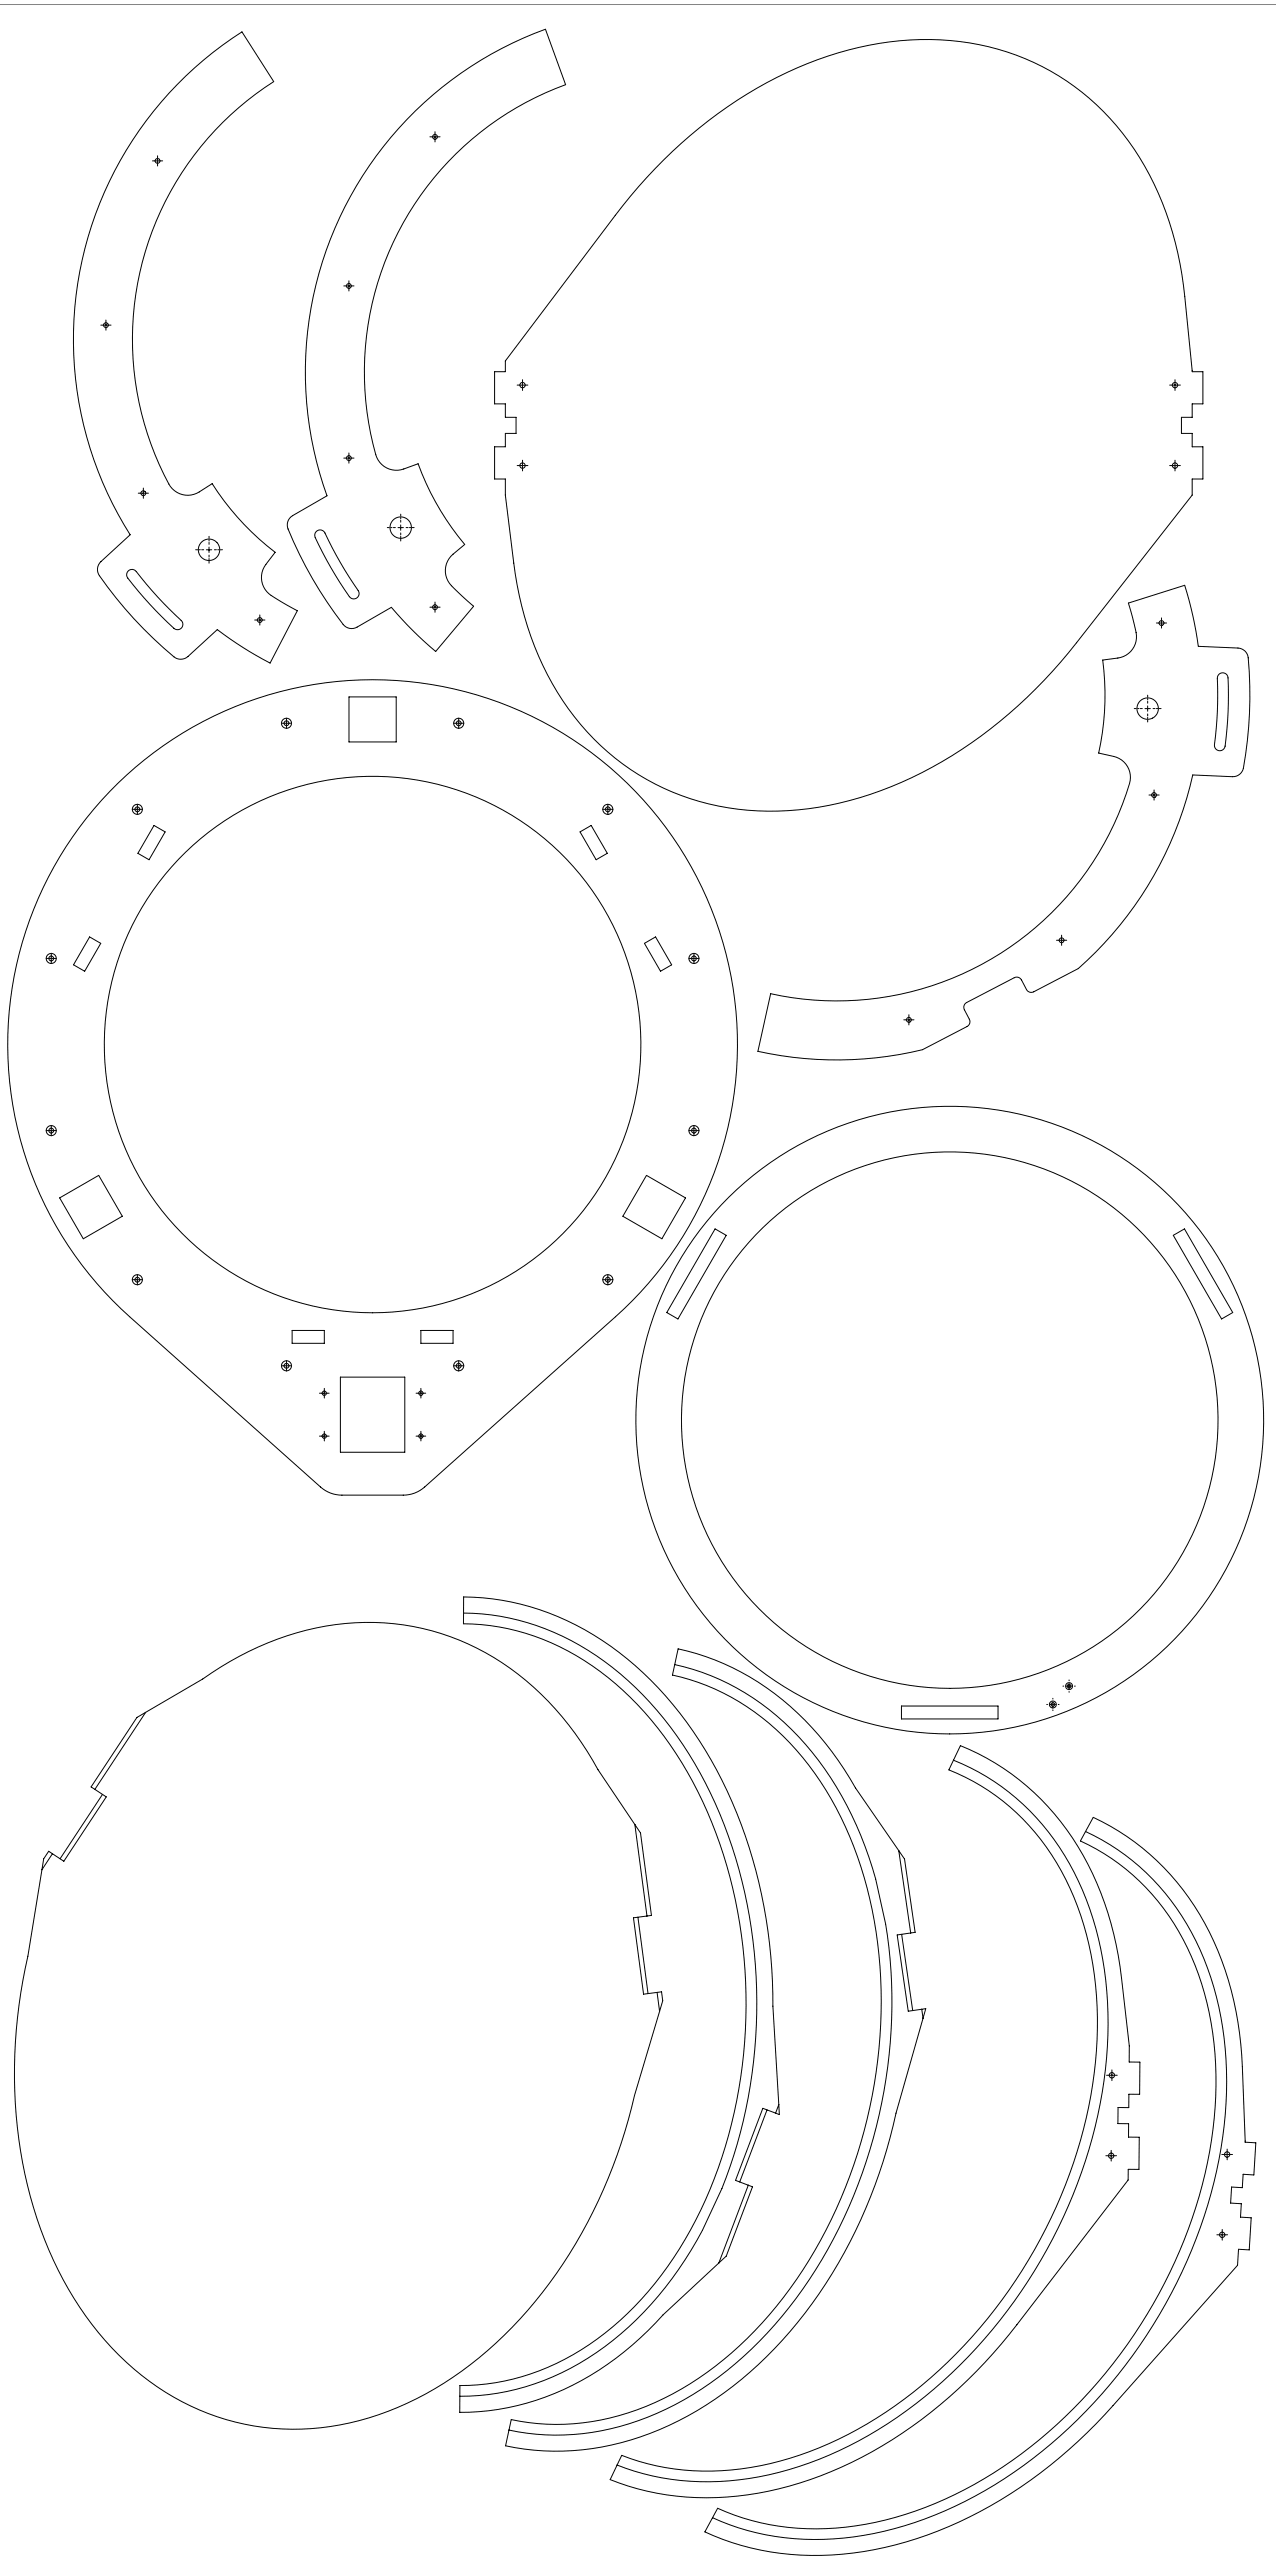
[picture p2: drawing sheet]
<svg xmlns="http://www.w3.org/2000/svg" width="1189mm" height="2400mm" viewBox="0 0 1189 2400" stroke-linecap="round" stroke-linejoin="round" font-family="sans-serif">
<path d="M0 4h1189" fill="none" stroke="#808080" stroke-width=".93"/>
<g fill="none" stroke="#000" stroke-width=".93" stroke-dasharray="15.2 1.3 1.3 1.3">
<path d="M403 128h-2M405 125v-2M405 130v2M408 128h2M144 150h-2M147 147v-2M147 152v3M149 150h3M323 266h-3M325 264v-2M325 269v2M328 266h2"/>
<path d="M96 303h-2M99 301v-3M99 306v2M101 303h2M484 359h-2M487 356v-2M489 359h3M1092 359h-2M1095 356v-2M1097 359h3M487 361v3M1095 361v3"/>
<path d="M323 427h-3M325 424v-2M325 429v3M328 427h2M484 434h-2M487 431v-2M487 436v3M489 434h3M1092 434h-2M1095 431v-2M1095 436v3M1097 434h3"/>
<path d="M131 460h-2M134 457v-2M136 460h2M134 462v2M240 578h-3M242 575v-2M245 578h2M403 566h-2M405 563v-2M405 568v3M408 566h2M1082 578v-2"/>
<path d="M242 580v3M1080 581h-2M1082 583v2M1085 581h2M264 674h-2M267 672v-3M267 677v2M269 674h3M425 674h-2M427 672v-3M427 677v2M430 674h2"/>
<path d="M1075 738v-2M126 754h-3M128 752v-2M128 757v2M131 754h2M564 754h-2M566 752v-2M566 757v2M569 754h2M1073 741h-2M1075 743v3M1078 741h2"/>
<path d="M987 876h-3M989 874v-2M989 879v2M992 876h2M45 893h-2M48 891v-2M48 896v2M50 893h3M644 893h-2M647 891v-2M647 896v2M649 893h2"/>
<path d="M844 951h-2M847 948v-2M847 953v2M849 951h3M45 1054h-2M48 1051v-2M48 1056v3M50 1054h3M644 1054h-2M647 1051v-2M647 1056v3M649 1054h2"/>
<path d="M126 1193h-3M128 1190v-2M128 1195v2M131 1193h2M564 1193h-2M566 1190v-2M566 1195v2M569 1193h2M264 1273h-2M267 1270v-2M267 1275v3M269 1273h3"/>
<path d="M425 1273h-2M427 1270v-2M427 1275v3M430 1273h2M300 1299h-2M302 1296v-2M305 1299h2M390 1299h-2M392 1296v-2M395 1299h2M302 1301v2M392 1301v2"/>
<path d="M300 1339h-2M302 1336v-2M305 1339h2M390 1339h-2M392 1336v-2M395 1339h2M302 1341v2M392 1341v2M991 1572h-1M996 1567v-1M996 1577h.1M1001 1572h1"/>
<path d="M976 1589h-1M981 1584v-1M981 1594h.1M986 1589h1M1034 1934h-3M1036 1932v-3M1036 1937v2M1039 1934h2M1033 2009h-3M1035 2007v-3M1035 2012v2M1038 2009h2"/>
<path d="M1141 2008h-3M1143 2006v-3M1143 2011v2M1146 2008h2M1136 2083h-2M1139 2080v-2M1139 2085v3M1141 2083h3"/>
</g>
<path d="M368 492h-7M373 487v-8M373 497v7M378 492h8M190 512h-8M195 507v-7M195 517v8M200 512h7M1069 655v-7M1064 660h-7M1069 665v8M1074 660h8" fill="none" stroke="#000" stroke-width=".93" stroke-dasharray="15.2 1.3 1.3 1.3" stroke-dashoffset="13.4"/>
<g fill="none" stroke="#000" stroke-width=".93">
<path d="M165 79a340 340 0 0 1 60-49l30 46a285 285 0 0 0-96 377 20 20 0 0 0 27 5l12-7a249 249 0 0 0 58 64l-8 11a20 20 0 0 0 8 31l21 12-25 49a342 342 0 0 1-50-31l-27 25a10 10 0 0 1-13 0 376 376 0 0 1-70-77l-1-5 2-5 28-27a340 340 0 0 1 44-419zM387 104a341 341 0 0 1 121-77l19 52a285 285 0 0 0-176 347 20 20 0 0 0 25 11l14-5a251 251 0 0 0 43 75l-11 10a20 20 0 0 0 1 31l18 17-35 42a341 341 0 0 1-41-41l-32 19a10 10 0 0 1-13-3 377 377 0 0 1-52-91v-5l3-4 34-20a340 340 0 0 1 82-358zM403 128h5M405 125v5M144 150h5M147 147v5M618 149a386 386 0 0 1 182-105 246 246 0 0 1 187 27 249 249 0 0 1 106 146l5 19 5 30 8 80h10v30h-10v13h-10v15h10v12h10v30h-10v15l-108 138a424 424 0 0 1-182 138 271 271 0 0 1-178 7 233 233 0 0 1-141-133 314 314 0 0 1-23-86l-8-64v-15h-10v-30h10v-12h10v-15h-10v-13h-10v-30h10v-10l109-144 15-18zM323 267h5M325 264v5M96 303h5M99 301v5M484 359h5"/>
<path d="M487 356v5M1092 359h5M1095 356v5M323 427h5M325 424v5M484 434h5M487 431v5M1092 434h5M1095 431v5M131 460h5M134 457v5M294 496a5 5 0 0 1 9 1 387 387 0 0 0 31 55 5 5 0 0 1-2 6 5 5 0 0 1-6-2 339 339 0 0 1-33-56z"/>
<path d="M371 492h5M373 489v5M192 512h5M195 510v5M119 532a5 5 0 0 1 8 1 381 381 0 0 0 43 46 5 5 0 0 1-1 7 5 5 0 0 1-7 0 344 344 0 0 1-44-48 5 5 0 0 1 1-6zM240 578h5M242 575v5M403 566h5M405 563v5M1051 562l53-16a347 347 0 0 1 13 56l37 2a10 10 0 0 1 9 9 379 379 0 0 1-5 104l-3 5-5 2-39-2a340 340 0 0 1-106 181l-42 21a5 5 0 0 1-7-2l-4-9a5 5 0 0 0-7-2l-44 23a5 5 0 0 0-2 7l4 9a5 5 0 0 1-2 7l-41 21a340 340 0 0 1-154 2l12-54a285 285 0 0 0 335-198 20 20 0 0 0-15-23l-14-3a249 249 0 0 0 4-87l14-2a20 20 0 0 0 16-27zM1082 578v5M1080 581h5"/>
<path d="M1136 628a5 5 0 0 1 5-1 5 5 0 0 1 3 5 340 340 0 0 1-3 65 5 5 0 0 1-6 3 5 5 0 0 1-3-6 375 375 0 0 0 2-63zM325 650h44v42h-44zM1069 658v5M264 674h5M267 672v5M425 674h5M427 672v5M1067 660h5M110 730a340 340 0 0 1 486 12 340 340 0 0 1-22 485l-178 159a30 30 0 0 1-20 8h-57a30 30 0 0 1-20-8l-178-159a340 340 0 0 1-11-497zM1075 739v4M125 754h5M128 752v5"/>
<path d="M564 754h5M566 752v5M1073 741h5M144 769l10 6-15 26-11-6zM540 775l11-6 15 26-11 6zM84 873l10 6-15 26-10-6zM600 879l11-6 15 26-11 6zM987 876h5M989 874v5M45 893h5M48 891v5M644 893h5"/>
<path d="M647 891v5M844 951h5M847 948v5M45 1054h5M48 1051v5M644 1054h5M647 1051v5M602 1095l37 21-22 39-37-21zM56 1116l36-21 22 39-36 21zM666 1145l11 6-45 78-11-6zM1093 1151l11-6 45 78-11 6zM125 1193h5"/>
<path d="M128 1190v5M564 1193h5M566 1190v5M272 1240h30v12h-30zM392 1240h30v12h-30zM264 1273h5M267 1270v5M425 1273h5M427 1270v5M300 1299h5M302 1296v5M317 1284h60v70h-60z"/>
<path d="M390 1299h5M392 1296v5M300 1339h5M302 1336v5M390 1339h5M392 1336v5M432 1503a233 233 0 0 1 160 70 375 375 0 0 1 99 180 474 474 0 0 1-18 287 382 382 0 0 1-35 66 282 282 0 0 1-131 113 213 213 0 0 1-79 14M629 1551a229 229 0 0 1 134 90 332 332 0 0 1 53 110 418 418 0 0 1 14 86 470 470 0 0 1-95 314 317 317 0 0 1-140 105 220 220 0 0 1-121 9M994 1572h5M996 1569v5M136 1596l-48 72M840 1590h90v12h-90z"/>
<path d="M979 1589h5M981 1586v5M895 1627a234 234 0 0 1 127 128 311 311 0 0 1 23 88l7 64v15h10v30h-10v12h-10v15h10v13h10l-1 30h-10v10l-103 135a424 424 0 0 1-193 144 268 268 0 0 1-178 3l-8-3 10-23a236 236 0 0 0 157 3 382 382 0 0 0 170-113 458 458 0 0 0 116-267 303 303 0 0 0-33-167 206 206 0 0 0-105-94zM888 1641a221 221 0 0 1 124 129 347 347 0 0 1 13 191 471 471 0 0 1-189 292 323 323 0 0 1-166 60 229 229 0 0 1-95-15M88 1668l-3-3 43-64 61-36a264 264 0 0 1 169-52 234 234 0 0 1 166 87l17 24 16 25 40 59 10 77-4 1M88 1668l11 7-40 60-10-7M95 1672l-39 60M1019 1694a235 235 0 0 1 123 142 321 321 0 0 1 16 90l2 71h10l-2 30h-10v12l-10-1-1 15 10 1-1 12 10 1-2 30-10-1-1 15-116 131a422 422 0 0 1-193 127 269 269 0 0 1-179-6l-8-3 12-22a236 236 0 0 0 156 11 385 385 0 0 0 183-112 457 457 0 0 0 122-253 303 303 0 0 0-23-168 206 206 0 0 0-100-100zM592 1701l11 85M1012 1707a221 221 0 0 1 116 136 347 347 0 0 1 3 191 470 470 0 0 1-213 287 315 315 0 0 1-169 46 225 225 0 0 1-85-20M49 1728l-10 15M49 1728l-4-3-4 8-2 10"/>
<path d="M837 1725l-40-59a265 265 0 0 0-131-119 221 221 0 0 0-34-10l-5 24a221 221 0 0 1 132 92 360 360 0 0 1 62 190 459 459 0 0 1-98 307 301 301 0 0 1-138 99 209 209 0 0 1-109 6l-5 25a246 246 0 0 0 179-33 387 387 0 0 0 142-158 489 489 0 0 0 43-119l28-98-4 1M837 1725l12 77M837 1725l6 8 10 68-17 2 10 72 13-2M39 1743l-13 80a452 452 0 0 0 16 264 291 291 0 0 0 112 143 229 229 0 0 0 208 17 342 342 0 0 0 150-119 473 473 0 0 0 79-175l27-88-2-9-4 1M594 1787l10 71M603 1786l-13 1 10 72 12-2M840 1803l10 71M612 1857l3 18M859 1873l1 8M1034 1934h5M1036 1932v5M715 1967l-26 67"/>
<path d="M723 1970l3 1-6-101a456 456 0 0 0-68-248 298 298 0 0 0-132-115 228 228 0 0 0-88-19v25a220 220 0 0 1 149 63 360 360 0 0 1 99 173 459 459 0 0 1-32 320 300 300 0 0 1-114 126 210 210 0 0 1-105 28l-1 25a246 246 0 0 0 169-69l21-21 59-55 24-65-4-1M723 1970l-12-5-26 67 12 5M726 1962l-3 8M1033 2009h5M1035 2007v5M1141 2008h5M1143 2006v5M697 2037l-27 72M1136 2083h5M1139 2080v5"/>
<circle cx="405" cy="128" r="2.3"/>
<circle cx="147" cy="150" r="2.2"/>
<circle cx="325" cy="267" r="2.3"/>
<circle cx="99" cy="303" r="2.3"/>
<circle cx="487" cy="359" r="2.5"/>
<circle cx="1095" cy="359" r="2.5"/>
<circle cx="325" cy="427" r="2.3"/>
<circle cx="487" cy="434" r="2.5"/>
<circle cx="1095" cy="434" r="2.5"/>
<circle cx="134" cy="460" r="2.3"/>
<circle cx="373" cy="492" r="10"/>
<circle cx="195" cy="512" r="10"/>
<circle cx="242" cy="578" r="2.3"/>
<circle cx="405" cy="566" r="2.3"/>
<circle cx="1082" cy="581" r="2.2"/>
<circle cx="267" cy="674" r="5"/>
<circle cx="267" cy="674" r="2.3"/>
<circle cx="427" cy="674" r="5"/>
<circle cx="427" cy="674" r="2.3"/>
<circle cx="1069" cy="660" r="10"/>
<circle cx="128" cy="754" r="5"/>
<circle cx="128" cy="754" r="2.3"/>
<circle cx="566" cy="754" r="5"/>
<circle cx="566" cy="754" r="2.3"/>
<circle cx="1075" cy="741" r="2.2"/>
<circle cx="989" cy="876" r="2.2"/>
<circle cx="48" cy="893" r="2.2"/>
<circle cx="48" cy="893" r="5"/>
<circle cx="647" cy="893" r="2.2"/>
<circle cx="647" cy="893" r="5"/>
<circle cx="847" cy="951" r="2.2"/>
<circle cx="347" cy="974" r="250"/>
<circle cx="48" cy="1054" r="2.3"/>
<circle cx="48" cy="1054" r="5"/>
<circle cx="647" cy="1054" r="2.3"/>
<circle cx="647" cy="1054" r="5"/>
<circle cx="128" cy="1193" r="5"/>
<circle cx="128" cy="1193" r="2.2"/>
<circle cx="566" cy="1193" r="5"/>
<circle cx="566" cy="1193" r="2.2"/>
<circle cx="267" cy="1273" r="5"/>
<circle cx="267" cy="1273" r="2.3"/>
<circle cx="427" cy="1273" r="5"/>
<circle cx="427" cy="1273" r="2.3"/>
<circle cx="302" cy="1299" r="2"/>
<circle cx="392" cy="1299" r="2"/>
<circle cx="302" cy="1339" r="2"/>
<circle cx="392" cy="1339" r="2"/>
<circle cx="885" cy="1324" r="250"/>
<circle cx="885" cy="1324" r="292"/>
<circle cx="996" cy="1572" r="1.7"/>
<circle cx="996" cy="1572" r="3"/>
<circle cx="981" cy="1589" r="3"/>
<circle cx="981" cy="1589" r="1.7"/>
<circle cx="1036" cy="1934" r="2.5"/>
<circle cx="1035" cy="2009" r="2.5"/>
<circle cx="1143" cy="2008" r="2.5"/>
<circle cx="1139" cy="2083" r="2.5"/>
</g>
</svg>
